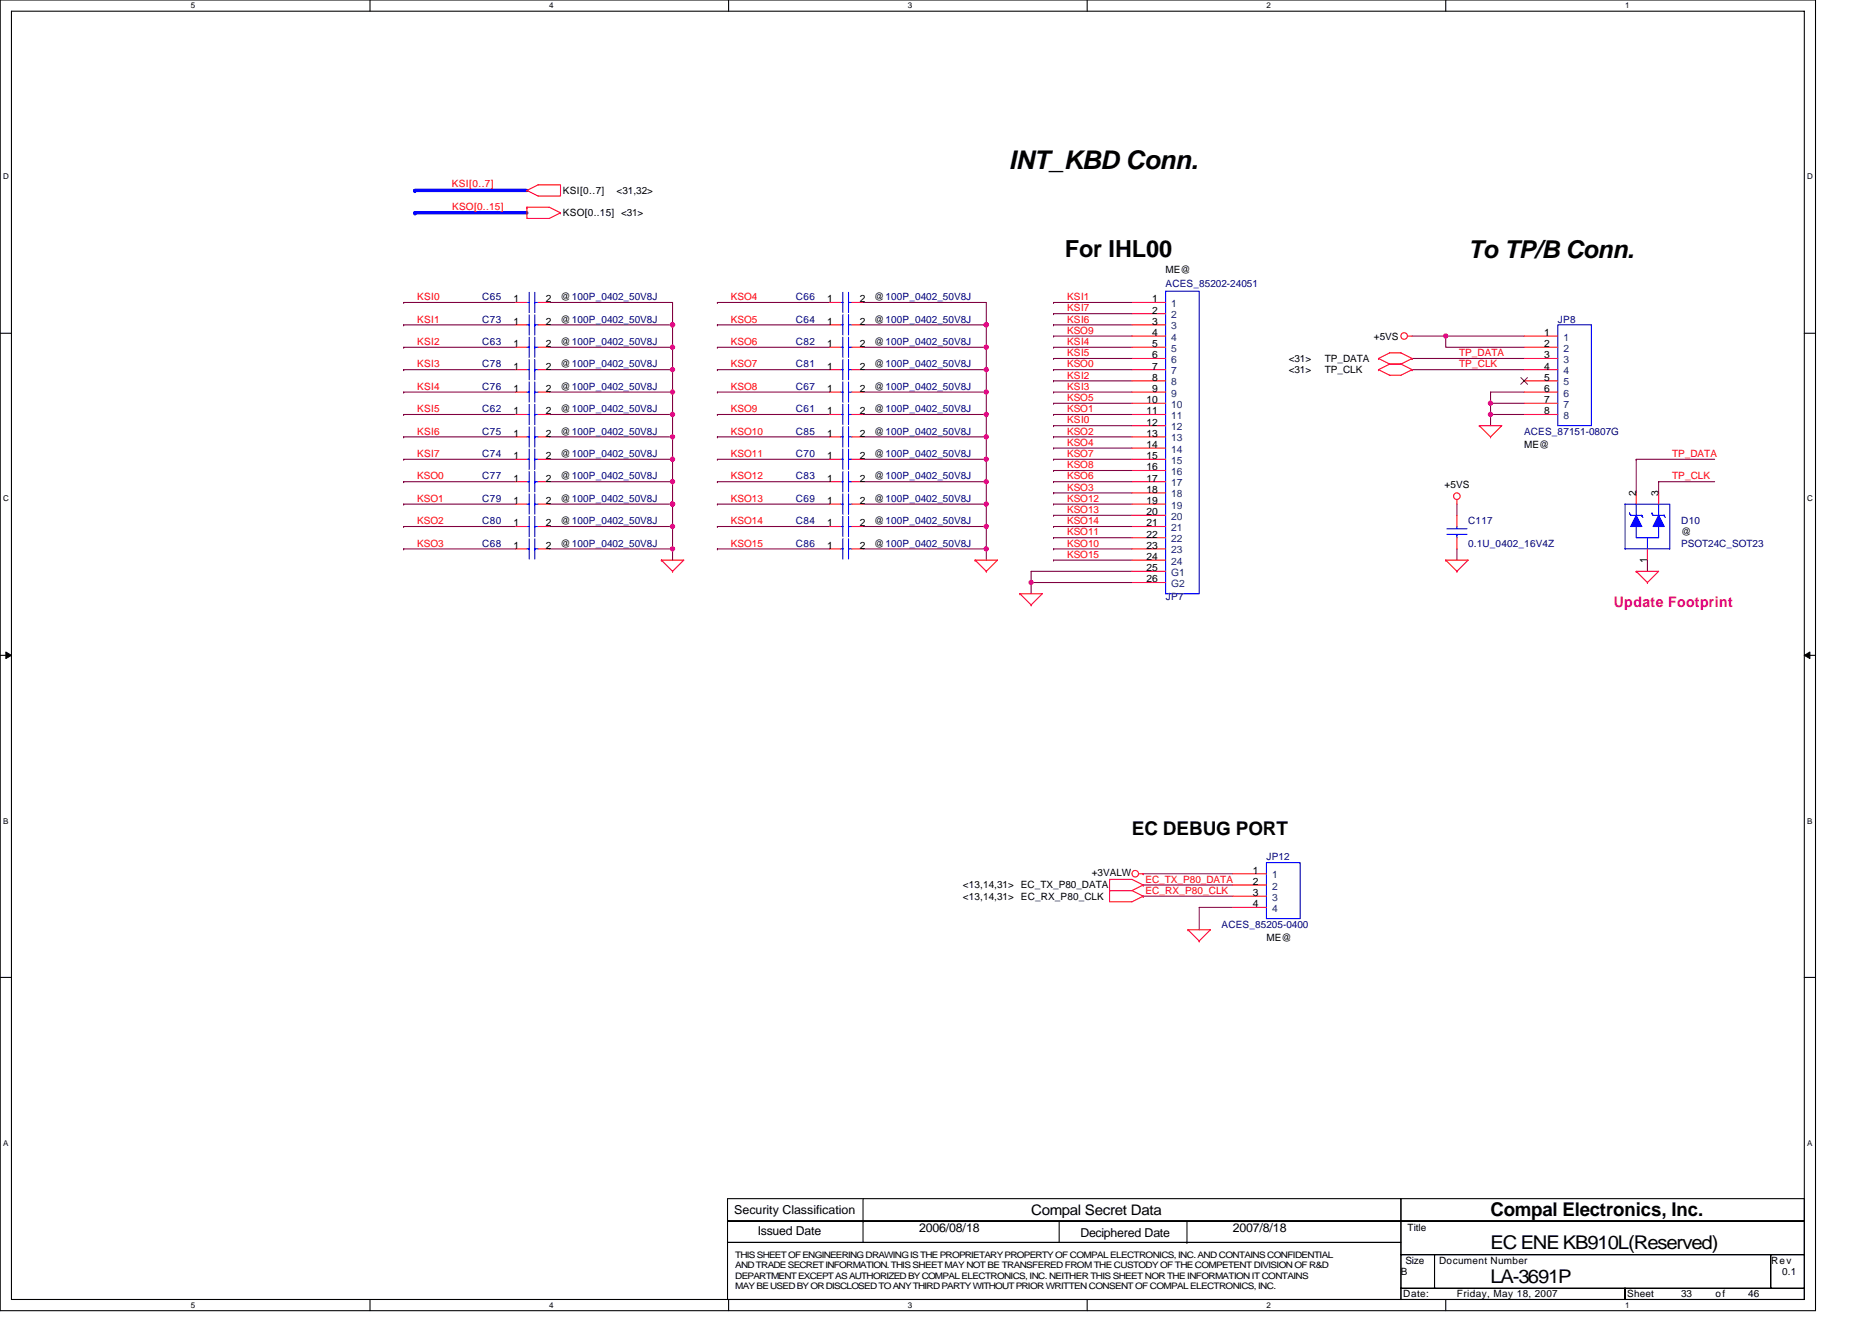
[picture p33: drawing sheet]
<svg xmlns="http://www.w3.org/2000/svg" width="297mm" height="210mm" viewBox="0 0 297 210" stroke-linecap="round" stroke-linejoin="round" font-family="sans-serif">
<defs><g id="words">
<text font-size="4.1" x="160.1" y="26.9">INT_KBD Conn.</text>
<text font-size="3.9" x="233" y="40.9">To TP/B Conn.</text>
<text font-size="3.7" x="168.9" y="40.8">For IHL00</text>
<g font-size="3">
<text x="179.6" y="132.6">EC DEBUG PORT</text>
<text x="236.5" y="193">Compal Electronics, Inc.</text>
<text x="236.5" y="203.6">LA-3691P</text>
<text x="236.5" y="198.3">EC ENE KB910L(Reserved)</text>
</g>
<text font-size="2.3" fill="#ff0080" x="256.1" y="96.4">Update Footprint</text>
<text font-size="2.3" x="163.6" y="192.8">Compal Secret Data</text>
<g font-size="1.9">
<text x="116.5" y="192.7">Security Classification</text>
<text x="120.2" y="196.1">Issued Date</text>
<text x="145.8" y="195.6">2006/08/18</text>
<text x="171.4" y="196.3">Deciphered Date</text>
<text x="195.6" y="195.6">2007/8/18</text>
</g>
<g font-size="1.6" fill="#f00">
<text x="71.7" y="29.7">KSI[0..7]</text>
<text x="71.7" y="33.3">KSO[0..15]</text>
<text x="66.2" y="47.6">KSI0</text>
<text x="116" y="47.6">KSO4</text>
<text x="169.3" y="47.6">KSI1</text>
<text x="66.2" y="51.2">KSI1</text>
<text x="116" y="51.2">KSO5</text>
<text x="169.3" y="53">KSO9</text>
<text x="169.3" y="51.2">KSI6</text>
<text x="169.3" y="49.4">KSI7</text>
<text x="66.2" y="54.8">KSI2</text>
<text x="66.2" y="58.3">KSI3</text>
<text x="116" y="54.8">KSO6</text>
<text x="116" y="58.3">KSO7</text>
<text x="169.3" y="58.3">KSO0</text>
<text x="169.3" y="56.5">KSI5</text>
<text x="169.3" y="54.8">KSI4</text>
<text x="231.5" y="58.3">TP_CLK</text>
<text x="231.5" y="56.5">TP_DATA</text>
<text x="66.2" y="61.9">KSI4</text>
<text x="66.2" y="65.4">KSI5</text>
<text x="116" y="61.9">KSO8</text>
<text x="116" y="65.4">KSO9</text>
<text x="169.3" y="65.4">KSO1</text>
<text x="169.3" y="63.6">KSO5</text>
<text x="169.3" y="61.9">KSI3</text>
<text x="169.3" y="60.1">KSI2</text>
<text x="66.2" y="69">KSI6</text>
<text x="116" y="69">KSO10</text>
<text x="169.3" y="70.8">KSO4</text>
<text x="169.3" y="69">KSO2</text>
<text x="169.3" y="67.2">KSI0</text>
<text x="66.2" y="72.5">KSI7</text>
<text x="66.2" y="76.1">KSO0</text>
<text x="116" y="72.5">KSO11</text>
<text x="116" y="76.1">KSO12</text>
<text x="169.3" y="76.1">KSO6</text>
<text x="169.3" y="74.3">KSO8</text>
<text x="169.3" y="72.5">KSO7</text>
<text x="169.3" y="77.9">KSO3</text>
<text x="265.3" y="72.5">TP_DATA</text>
<text x="265.3" y="76.1">TP_CLK</text>
<text x="66.2" y="79.7">KSO1</text>
<text x="66.2" y="83.2">KSO2</text>
<text x="116" y="79.7">KSO13</text>
<text x="116" y="83.2">KSO14</text>
<text x="169.3" y="83.2">KSO14</text>
<text x="169.3" y="81.4">KSO13</text>
<text x="169.3" y="79.7">KSO12</text>
<text x="66.2" y="86.8">KSO3</text>
<text x="116" y="86.8">KSO15</text>
<text x="169.3" y="88.5">KSO15</text>
<text x="169.3" y="86.8">KSO10</text>
<text x="169.3" y="85">KSO11</text>
<text x="181.8" y="140.1">EC_TX_P80_DATA</text>
<text x="181.8" y="141.9">EC_RX_P80_CLK</text>
</g>
<g font-size="1.6">
<text x="89.3" y="30.8">KSI[0..7]</text>
<text x="89.3" y="34.3">KSO[0..15] &lt;31&gt;</text>
<text x="97.8" y="30.8">&lt;31,32&gt;</text>
<text x="81.5" y="48">1</text>
<text x="86.6" y="48">2</text>
<text x="88.9" y="47.6">@100P_0402_50V8J</text>
<text x="131.3" y="48">1</text>
<text x="136.4" y="48">2</text>
<text x="138.7" y="47.6">@100P_0402_50V8J</text>
<text x="182.8" y="48">1</text>
<text x="185" y="43.4">ME@</text>
<text x="81.5" y="51.5">1</text>
<text x="86.6" y="51.5">2</text>
<text x="88.9" y="51.2">@100P_0402_50V8J</text>
<text x="131.3" y="51.5">1</text>
<text x="136.4" y="51.5">2</text>
<text x="138.7" y="51.2">@100P_0402_50V8J</text>
<text x="182.8" y="49.8">2</text>
<text x="182.8" y="51.5">3</text>
<text x="182.8" y="53.3">4</text>
<text x="245" y="53.3">1</text>
<text x="81.5" y="58.7">1</text>
<text x="81.5" y="55.1">1</text>
<text x="86.6" y="58.7">2</text>
<text x="86.6" y="55.1">2</text>
<text x="88.9" y="58.3">@100P_0402_50V8J</text>
<text x="88.9" y="54.8">@100P_0402_50V8J</text>
<text x="131.3" y="58.7">1</text>
<text x="131.3" y="55.1">1</text>
<text x="136.4" y="58.7">2</text>
<text x="136.4" y="55.1">2</text>
<text x="138.7" y="58.3">@100P_0402_50V8J</text>
<text x="138.7" y="54.8">@100P_0402_50V8J</text>
<text x="182.8" y="55.1">5</text>
<text x="182.8" y="56.9">6</text>
<text x="182.8" y="58.7">7</text>
<text x="204.5" y="59.2">&lt;31&gt;</text>
<text x="204.5" y="57.4">&lt;31&gt;</text>
<text x="210.2" y="59.2">TP_CLK</text>
<text x="210.2" y="57.4">TP_DATA</text>
<text x="218" y="54">+5VS</text>
<text x="245" y="55.1">2</text>
<text x="245" y="56.9">3</text>
<text x="245" y="58.7">4</text>
<text x="81.5" y="65.8">1</text>
<text x="81.5" y="62.2">1</text>
<text x="86.6" y="65.8">2</text>
<text x="86.6" y="62.2">2</text>
<text x="88.9" y="65.4">@100P_0402_50V8J</text>
<text x="88.9" y="61.9">@100P_0402_50V8J</text>
<text x="131.3" y="62.2">1</text>
<text x="131.3" y="65.8">1</text>
<text x="136.4" y="62.2">2</text>
<text x="136.4" y="65.8">2</text>
<text x="138.7" y="61.9">@100P_0402_50V8J</text>
<text x="138.7" y="65.4">@100P_0402_50V8J</text>
<text x="181.9" y="64">10</text>
<text x="181.9" y="65.8">11</text>
<text x="182.8" y="60.4">8</text>
<text x="182.8" y="62.2">9</text>
<text x="245" y="60.4">5</text>
<text x="245" y="62.2">6</text>
<text x="245" y="64">7</text>
<text x="245" y="65.8">8</text>
<text x="81.5" y="69.3">1</text>
<text x="86.6" y="69.3">2</text>
<text x="88.9" y="69">@100P_0402_50V8J</text>
<text x="131.3" y="69.3">1</text>
<text x="136.4" y="69.3">2</text>
<text x="138.7" y="69">@100P_0402_50V8J</text>
<text x="181.9" y="67.5">12</text>
<text x="181.9" y="69.3">13</text>
<text x="181.9" y="71.1">14</text>
<text x="241.8" y="71.1">ME@</text>
<text x="81.5" y="76.4">1</text>
<text x="81.5" y="72.9">1</text>
<text x="86.6" y="76.4">2</text>
<text x="86.6" y="72.9">2</text>
<text x="88.9" y="76.1">@100P_0402_50V8J</text>
<text x="88.9" y="72.5">@100P_0402_50V8J</text>
<text x="131.3" y="72.9">1</text>
<text x="131.3" y="76.4">1</text>
<text x="136.4" y="72.9">2</text>
<text x="136.4" y="76.4">2</text>
<text x="138.7" y="72.5">@100P_0402_50V8J</text>
<text x="138.7" y="76.1">@100P_0402_50V8J</text>
<text x="181.9" y="72.9">15</text>
<text x="181.9" y="74.7">16</text>
<text x="181.9" y="76.4">17</text>
<text x="229.2" y="77.5">+5VS</text>
<text x="81.5" y="83.5">1</text>
<text x="81.5" y="80">1</text>
<text x="86.6" y="83.5">2</text>
<text x="86.6" y="80">2</text>
<text x="88.9" y="83.2">@100P_0402_50V8J</text>
<text x="88.9" y="79.7">@100P_0402_50V8J</text>
<text x="131.3" y="80">1</text>
<text x="131.3" y="83.5">1</text>
<text x="136.4" y="80">2</text>
<text x="136.4" y="83.5">2</text>
<text x="138.7" y="79.7">@100P_0402_50V8J</text>
<text x="138.7" y="83.2">@100P_0402_50V8J</text>
<text x="181.9" y="78.2">18</text>
<text x="181.9" y="80">19</text>
<text x="181.9" y="81.8">20</text>
<text x="181.9" y="83.5">21</text>
<text x="259.6" y="78.8" transform="rotate(-90 259.6 78.8)">2</text>
<text x="263.2" y="78.8" transform="rotate(-90 263.2 78.8)">3</text>
<text x="81.5" y="87.1">1</text>
<text x="86.6" y="87.1">2</text>
<text x="88.9" y="86.8">@100P_0402_50V8J</text>
<text x="131.3" y="87.1">1</text>
<text x="136.4" y="87.1">2</text>
<text x="138.7" y="86.8">@100P_0402_50V8J</text>
<text x="181.9" y="85.3">22</text>
<text x="181.9" y="87.1">23</text>
<text x="181.9" y="88.9">24</text>
<text x="261.4" y="89.3" transform="rotate(-90 261.4 89.3)">1</text>
<text x="266.7" y="85">@</text>
<text x="181.9" y="90.7">25</text>
<text x="181.9" y="92.4">26</text>
<text x="152.8" y="142.8">&lt;13,14,31&gt; EC_RX_P80_CLK</text>
<text x="152.8" y="141">&lt;13,14,31&gt; EC_TX_P80_DATA</text>
<text x="173.2" y="139">+3VALW</text>
<text x="198.8" y="138.7">1</text>
<text x="198.8" y="140.4">2</text>
<text x="198.8" y="142.2">3</text>
<text x="198.8" y="144">4</text>
<text x="201" y="149.4">ME@</text>
<text x="223.3" y="195.4">Title</text>
<text x="222.3" y="202.3">B</text>
<text x="223" y="200.6">Size</text>
<text x="228.3" y="200.6">Document Number</text>
<text x="281" y="200.6">Rev</text>
<text x="282.8" y="202.3">0.1</text>
<text x="222.6" y="205.9">Date:</text>
<text x="231.2" y="205.9">Friday, May 18, 2007</text>
<text x="258.2" y="205.9">Sheet</text>
<text x="266.7" y="205.9">33</text>
<text x="272.2" y="205.9">of</text>
<text x="277.4" y="205.9">46</text>
</g>
<g font-size="1.6" fill="#000080">
<text x="76.5" y="47.6">C65</text>
<text x="126.3" y="47.6">C66</text>
<text x="185" y="45.5">ACES_85202-24051</text>
<text x="76.5" y="51.2">C73</text>
<text x="126.3" y="51.2">C64</text>
<text x="247.2" y="51.2">JP8</text>
<text x="76.5" y="58.3">C78</text>
<text x="76.5" y="54.8">C63</text>
<text x="126.3" y="58.3">C81</text>
<text x="126.3" y="54.8">C82</text>
<text x="76.5" y="65.4">C62</text>
<text x="76.5" y="61.9">C76</text>
<text x="126.3" y="61.9">C67</text>
<text x="126.3" y="65.4">C61</text>
<text x="76.5" y="69">C75</text>
<text x="126.3" y="69">C85</text>
<text x="241.8" y="69">ACES_87151-0807G</text>
<text x="76.5" y="76.1">C77</text>
<text x="76.5" y="72.5">C74</text>
<text x="126.3" y="72.5">C70</text>
<text x="126.3" y="76.1">C83</text>
<text x="76.5" y="83.2">C80</text>
<text x="76.5" y="79.7">C79</text>
<text x="126.3" y="79.7">C69</text>
<text x="126.3" y="83.2">C84</text>
<text x="233" y="83.2">C117</text>
<text x="266.7" y="83.2">D10</text>
<text x="76.5" y="86.8">C68</text>
<text x="126.3" y="86.8">C86</text>
<text x="233" y="86.8">0.1U_0402_16V4Z</text>
<text x="266.7" y="86.8">PSOT24C_SOT23</text>
<text x="185" y="95.3">JP7</text>
<text x="201" y="136.5">JP12</text>
<text x="193.8" y="147.2">ACES_85205-0400</text>
</g>
<g font-size="1.6" fill="#004080">
<text x="185.8" y="48.7">1</text>
<text x="185.8" y="50.5">2</text>
<text x="185.8" y="52.3">3</text>
<text x="185.8" y="54.1">4</text>
<text x="185.8" y="55.8">5</text>
<text x="185.8" y="57.6">6</text>
<text x="185.8" y="59.4">7</text>
<text x="248.1" y="54.1">1</text>
<text x="248.1" y="55.8">2</text>
<text x="248.1" y="57.6">3</text>
<text x="248.1" y="59.4">4</text>
<text x="185.8" y="61.2">8</text>
<text x="185.8" y="62.9">9</text>
<text x="185.8" y="64.7">10</text>
<text x="248.1" y="61.2">5</text>
<text x="248.1" y="62.9">6</text>
<text x="248.1" y="64.7">7</text>
<text x="185.8" y="66.5">11</text>
<text x="185.8" y="68.3">12</text>
<text x="185.8" y="70.1">13</text>
<text x="185.8" y="71.8">14</text>
<text x="248.1" y="66.5">8</text>
<text x="185.8" y="73.6">15</text>
<text x="185.8" y="75.4">16</text>
<text x="185.8" y="77.2">17</text>
<text x="185.8" y="79">18</text>
<text x="185.8" y="80.7">19</text>
<text x="185.8" y="82.5">20</text>
<text x="185.8" y="84.3">21</text>
<text x="185.8" y="86.1">22</text>
<text x="185.8" y="87.8">23</text>
<text x="185.8" y="89.6">24</text>
<text x="185.8" y="91.4">G1</text>
<text x="185.8" y="93.2">G2</text>
<text x="201.8" y="139.4">1</text>
<text x="201.8" y="141.2">2</text>
<text x="201.8" y="143">3</text>
<text x="201.8" y="144.7">4</text>
</g>
<g font-size="1.4">
<text x="116.7" y="199.7">THIS SHEET OF ENGINEERING DRAWING IS THE PROPRIETARY PROPERTY OF COMPAL ELECTRONICS, INC. AND CONTAINS CONFIDENTIAL</text>
<text x="116.7" y="201.3">AND TRADE SECRET INFORMATION. THIS SHEET MAY NOT BE TRANSFERED FROM THE CUSTODY OF THE COMPETENT DIVISION OF R&amp;D</text>
<text x="116.7" y="202.9">DEPARTMENT EXCEPT AS AUTHORIZED BY COMPAL ELECTRONICS, INC. NEITHER THIS SHEET NOR THE INFORMATION IT CONTAINS</text>
<text x="116.7" y="204.6">MAY BE USED BY OR DISCLOSED TO ANY THIRD PARTY WITHOUT PRIOR WRITTEN CONSENT OFCOMPAL ELECTRONICS, INC.</text>
</g>
<g font-size="1.3">
<text x="30.3" y="1.3">5</text>
<text x="87.2" y="1.3">4</text>
<text x="144.1" y="1.3">3</text>
<text x="201" y="1.3">2</text>
<text x="257.8" y="1.3">1</text>
<text x=".5" y="28.5">D</text>
<text x="286.7" y="28.5">D</text>
<text x=".5" y="79.6">C</text>
<text x="286.7" y="79.6">C</text>
<text x=".5" y="130.7">B</text>
<text x="286.7" y="130.7">B</text>
<text x=".5" y="181.8">A</text>
<text x="286.7" y="181.8">A</text>
<text x="30.3" y="207.6">5</text>
<text x="87.2" y="207.6">4</text>
<text x="144.1" y="207.6">3</text>
<text x="201" y="207.6">2</text>
<text x="257.8" y="207.6">1</text>
</g>
</g></defs>
<path d="M0 0h288.1v208h-288.1zM1.8 1.8h284.5v204.4h-284.5z" fill="none" stroke="#000" stroke-width=".17"/>
<g fill="#fff">
<path d="M30.3 .2h.7v1.4h-.7z"/>
<path d="M30.3 206.4h.7v1.5h-.7z"/>
</g>
<path d="M58.7 0v1.8M58.7 206.2v1.8" fill="none" stroke="#000" stroke-width=".17"/>
<g fill="#fff">
<path d="M87.2 .2h.7v1.4h-.7z"/>
<path d="M87.2 206.4h.7v1.5h-.7z"/>
</g>
<path d="M115.6 0v1.8M115.6 206.2v1.8" fill="none" stroke="#000" stroke-width=".17"/>
<g fill="#fff">
<path d="M144.1 .2h.7v1.4h-.7z"/>
<path d="M144.1 206.4h.7v1.5h-.7z"/>
</g>
<path d="M172.5 0v1.8M172.5 206.2v1.8" fill="none" stroke="#000" stroke-width=".17"/>
<g fill="#fff">
<path d="M201 .2h.7v1.4h-.7z"/>
<path d="M201 206.4h.7v1.5h-.7z"/>
</g>
<path d="M229.4 0v1.8M229.4 206.2v1.8" fill="none" stroke="#000" stroke-width=".17"/>
<g fill="#fff">
<path d="M257.8 .2h.7v1.4h-.7z"/>
<path d="M257.8 206.4h.7v1.5h-.7z"/>
<path d="M.5 27.3h.9v1.4h-.9z"/>
<path d="M286.7 27.3h1v1.4h-1z"/>
<path d="M.5 78.4h.9v1.5h-.9z"/>
<path d="M286.7 78.4h1v1.5h-1z"/>
</g>
<path d="M0 52.9h1.8M286.3 52.9h1.8" fill="none" stroke="#000" stroke-width=".17"/>
<g fill="#fff">
<path d="M.5 129.6h.8v1.4h-.8z"/>
<path d="M286.7 129.6h.9v1.4h-.9z"/>
</g>
<path d="M0 104h1.8M286.3 104h1.8" fill="none" stroke="#000" stroke-width=".17"/>
<path d="M.9 103.5l.9 .5-.9 .5zM286.3 104l.9-.5v1z" fill="#000" stroke="#000" stroke-width=".16"/>
<g fill="#fff">
<path d="M.5 180.7h.8v1.4h-.8z"/>
<path d="M286.7 180.7h.9v1.4h-.9z"/>
</g>
<g fill="none" stroke="#000" stroke-width=".17">
<path d="M0 155.1h1.8M286.3 155.1h1.8M115.4 190.2h106.9v3.6h-106.9zM115.4 193.8h106.9v3.4h-106.9zM115.4 197.2h106.9v9h-106.9zM136.9 193.8h.1M136.9 193.8v3.4M136.9 190.2v3.6M168.1 193.8v3.4M188.3 197.2h.1M188.3 193.8v3.4M222.3 190.2h64v3.6h-64z"/>
<path d="M222.3 193.8h64v5.3h-64zM222.3 199.1h5.3v5.4h-5.3zM227.6 199.1h53.4v5.4h-53.4zM281 199.1h5.3v5.4h-5.3zM222.3 204.5h35.5v1.7h-35.5zM257.8 204.5h28.5v1.7h-28.5z"/>
</g>
<path d="M65.8 33.8h.1M65.8 30.2h.1M65.8 33.8h17.8M65.8 30.2h17.8" fill="none" stroke="#00f" stroke-width=".53"/>
<g fill="none" stroke="#800040" stroke-width=".17">
<path d="M64 48h.1M64 51.6h.1M64 55.1h.1M64 58.7h.1M64 48h17.8M64 51.6h17.8M64 55.1h17.8M64 58.7h17.8M87.2 48h19.5v3.6M87.2 51.6h19.5M87.2 55.1h19.5v3.6M87.2 58.7h19.5"/>
<path d="M106.7 58.7v3.5M106.7 51.6v3.5M113.8 48h.1M113.8 51.6h.1M113.8 55.1h.1M113.8 58.7h.1M113.8 48h17.8M113.8 51.6h17.8M113.8 55.1h17.8M113.8 58.7h17.8M136.9 48h19.6v3.6M136.9 55.1h19.6"/>
<path d="M136.9 58.7h19.6M136.9 51.6h19.6M156.5 55.1v3.6M156.5 58.7v3.5M156.5 51.6v3.5M167.2 58.7h.1M167.2 56.9h.1M167.2 55.1h.1M167.2 53.3h.1M167.2 51.6h.1M167.2 49.8h.1M167.2 48h.1"/>
<path d="M167.2 48h12.4M167.2 51.6h12.4M167.2 55.1h12.4M167.2 58.7h12.4M167.2 56.9h12.4M167.2 53.3h12.4M167.2 49.8h12.4M224.1 53.3h5.3v1.8h12.4M224.1 58.7h.1M224.1 56.9h.1M224.1 58.7h17.7M224.1 56.9h17.7"/>
<path d="M229.4 53.3h12.4M64 62.2h.1M64 65.8h.1M64 69.3h.1M64 72.9h.1M64 76.5h.1M64 62.2h17.8M64 65.8h17.8M64 69.3h17.8M64 72.9h17.8M64 76.5h17.8M87.2 76.5h19.5"/>
<path d="M87.2 69.3h19.5M87.2 65.8h19.5M87.2 62.2h19.5M87.2 72.9h19.5M106.7 65.8v3.5M106.7 76.5v3.5M106.7 69.3v3.6M106.7 72.9v3.6M106.7 62.2v3.6M113.8 62.2h.1M113.8 65.8h.1M113.8 69.3h.1"/>
<path d="M113.8 72.9h.1M113.8 76.5h.1M113.8 62.2h17.8M113.8 65.8h17.8M113.8 69.3h17.8M113.8 72.9h17.8M113.8 76.5h17.8M136.9 69.3h19.6M136.9 62.2h19.6M136.9 65.8h19.6M136.9 72.9h19.6M136.9 76.5h19.6"/>
<path d="M156.5 72.9v3.6M156.5 62.2v3.6M156.5 65.8v3.5M156.5 69.3v3.6M156.5 76.5v3.5M167.2 76.5h.1M167.2 74.7h.1M167.2 72.9h.1M167.2 71.1h.1M167.2 69.3h.1M167.2 67.6h.1M167.2 65.8h.1"/>
<path d="M167.2 64h.1M167.2 62.2h.1M167.2 60.5h.1M167.2 78.2h.1M167.2 62.2h12.4M167.2 65.8h12.4M167.2 69.3h12.4M167.2 72.9h12.4M167.2 76.5h12.4M167.2 74.7h12.4M167.2 71.1h12.4M167.2 67.6h12.4"/>
<path d="M167.2 64h12.4M167.2 60.5h12.4M167.2 78.2h12.4M236.5 64h5.3M236.5 65.8v1.8M241.8 62.2h-5.3v3.6h5.3M259.6 72.9h.1M259.6 72.9v5.3M259.6 72.9h12.5M263.2 76.5h.1M263.2 76.5v1.7M263.2 76.5h8.9"/>
<path d="M64 80h.1M64 83.6h.1M64 87.1h.1M64 80h17.8M64 83.6h17.8M64 87.1h17.8M87.2 83.6h19.5M87.2 80h19.5M87.2 87.1h19.5M106.7 87.1v1.8M106.7 83.6v3.5M106.7 80v3.6"/>
<path d="M113.8 80h.1M113.8 83.6h.1M113.8 87.1h.1M113.8 80h17.8M113.8 83.6h17.8M113.8 87.1h17.8M136.9 80h19.6M136.9 87.1h19.6M136.9 83.6h19.6M156.5 83.6v5.3M156.5 80v3.6M163.6 92.5h16"/>
<path d="M167.2 88.9h.1M167.2 87.1h.1M167.2 85.3h.1M167.2 83.6h.1M167.2 81.8h.1M167.2 80h.1M167.2 80h12.4M167.2 83.6h12.4M167.2 87.1h12.4M167.2 88.9h12.4M167.2 85.3h12.4M167.2 81.8h12.4"/>
<path d="M179.6 90.7h-16v3.5M231.2 80v1.8M231.2 87.1v1.8M261.4 88.9v1.8M181.4 138.7h14.2M181.4 140.5h.1M181.4 142.2h.1M181.4 140.5h14.2M181.4 142.2h14.2M195.6 144h-5.3v3.6"/>
</g>
<g fill="none" stroke="#f00" stroke-width=".17">
<path d="M83.6 32.9h3.6l1.7 .9M83.6 32.9v1.8h3.6l1.7-.9M83.6 32.9h.1M83.6 30.2l1.8-.9h3.5v1.8h-3.5zM83.6 30.2h.1M88.9 33.8h.1M81.8 55.1h1.8M81.8 58.7h1.8M81.8 51.6h1.8M81.8 48h1.8M85.4 55.1h1.8M85.4 58.7h1.8"/>
<path d="M85.4 51.6h1.8M85.4 48h1.8M131.6 55.1h1.8M131.6 58.7h1.8M131.6 51.6h1.8M131.6 48h1.8M135.2 55.1h1.7M135.2 58.7h1.7M135.2 51.6h1.7M135.2 48h1.7M179.6 53.3h5.4M179.6 55.1h5.4"/>
<path d="M179.6 56.9h5.4M179.6 58.7h5.4M179.6 51.6h5.4M179.6 48h5.4M179.6 49.8h5.4M218.7 58.7l1.8 .9h1.8l1.8-.9M218.7 58.7h.1M218.7 56.9l1.8-.9h1.8l1.8 .9M218.7 56.9h.1M218.7 56.9l1.8 .9M220.5 57.8h1.8M220.5 57.8l-1.8 .9"/>
<path d="M222.3 57.8l1.8 .9M223.3 53.3h.8M224.1 58.7h.1M224.1 56.9h.1M224.1 56.9l-1.8 .9M241.8 53.3h5.4M241.8 55.1h5.4M241.8 56.9h5.4M241.8 58.7h5.4M81.8 76.5h1.8M81.8 62.2h1.8M81.8 65.8h1.8"/>
<path d="M81.8 69.3h1.8M81.8 72.9h1.8M85.4 76.5h1.8M85.4 62.2h1.8M85.4 65.8h1.8M85.4 69.3h1.8M85.4 72.9h1.8M131.6 76.5h1.8M131.6 62.2h1.8M131.6 65.8h1.8M131.6 69.3h1.8M131.6 72.9h1.8"/>
<path d="M135.2 76.5h1.7M135.2 62.2h1.7M135.2 65.8h1.7M135.2 69.3h1.7M135.2 72.9h1.7M179.6 76.5h5.4M179.6 60.5h5.4M179.6 62.2h5.4M179.6 64h5.4M179.6 65.8h5.4M179.6 69.3h5.4M179.6 72.9h5.4"/>
<path d="M179.6 67.6h5.4M179.6 71.1h5.4M179.6 74.7h5.4M179.6 78.2h5.4M231.2 79.3v.7M234.7 67.6h3.6l-1.8 1.7M234.7 67.6h.1M234.7 67.6l1.8 1.7M236.5 69.3h.1M241.8 60.5h5.4M241.8 62.2h5.4M241.8 64h5.4"/>
<path d="M241.8 65.8h5.4M259.6 78.2v1.8M263.2 78.2v1.8M81.8 80h1.8M81.8 83.6h1.8M81.8 87.1h1.8M85.4 80h1.8M85.4 83.6h1.8M85.4 87.1h1.8M104.9 88.9h3.6l-1.8 1.8M104.9 88.9h.1M104.9 88.9l1.8 1.8"/>
<path d="M106.7 90.7h.1M131.6 80h1.8M131.6 83.6h1.8M131.6 87.1h1.8M135.2 80h1.7M135.2 83.6h1.7M135.2 87.1h1.7M154.7 88.9h3.6l-1.8 1.8M154.7 88.9h.1M154.7 88.9l1.8 1.8M156.5 90.7h.1M161.8 94.2h3.6l-1.8 1.8"/>
<path d="M161.8 94.2h.1M161.8 94.2l1.8 1.8M163.6 96h.1M179.6 80h5.4M179.6 83.6h5.4M179.6 81.8h5.4M179.6 85.3h5.4M179.6 87.1h5.4M179.6 88.9h5.4M179.6 90.7h5.4M179.6 92.5h5.4M229.4 88.9h3.6l-1.8 1.8"/>
<path d="M229.4 88.9h.1M229.4 88.9l1.8 1.8M231.2 90.7h.1M231.2 81.8v1.8M231.2 85.3v1.8M259.6 90.7h3.6l-1.8 1.8M259.6 90.7h.1M259.6 90.7l1.8 1.8M261.4 92.5h.1M261.4 87.1v1.8M176.1 139.6h3.5l1.8 .9M176.1 139.6v1.8h3.5"/>
<path d="M176.1 139.6h.1M180.7 138.7h.7M181.4 138.7h.1M195.6 138.7h5.4M176.1 141.4h3.5M176.1 141.4v1.7h3.5l1.8-.9M176.1 141.4h.1M179.6 141.4l1.8 .8M181.4 142.2h.1M181.4 140.5h.1M181.4 140.5l-1.8 .9M188.5 147.6h3.6l-1.8 1.8"/>
<path d="M188.5 147.6h.1M188.5 147.6l1.8 1.8M190.3 149.4h.1M195.6 140.5h5.4M195.6 142.2h5.4M195.6 144h5.4"/>
<circle cx="222.8" cy="53.3" r=".52"/>
<circle cx="231.2" cy="78.8" r=".52"/>
<circle cx="180.1" cy="138.7" r=".52"/>
</g>
<g fill="none" stroke="#00f" stroke-width=".17">
<path d="M83.6 51.6h.4M83.6 58.7h.4M83.6 48h.4M83.6 55.1h.4M84 50v3.2M84 57.1v3.2M84 46.4v3.2M84 53.5v3.2M84.9 50v3.2M84.9 51.6h.1M84.9 57.1v3.2M84.9 58.7h.1"/>
<path d="M84.9 46.4v3.2M84.9 48h.1M84.9 53.5v3.2M84.9 55.1h.1M84.9 51.6h.5M84.9 58.7h.5M84.9 48h.5M84.9 55.1h.5M133.4 51.6h.3M133.4 58.7h.3M133.4 48h.3M133.4 55.1h.3"/>
<path d="M133.7 50v3.2M133.7 57.1v3.2M133.7 46.4v3.2M133.7 53.5v3.2M134.6 50v3.2M134.6 51.6h.1M134.6 57.1v3.2M134.6 58.7h.1M134.6 46.4v3.2M134.6 48h.1M134.6 53.5v3.2M134.6 55.1h.1"/>
<path d="M134.6 51.6h.6M134.6 58.7h.6M134.6 48h.6M134.6 55.1h.6M185 46.2h5.3v48h-5.3zM247.2 51.6h5.3v16h-5.3zM83.6 76.5h.4M83.6 72.9h.4M83.6 65.8h.4M83.6 69.3h.4M83.6 62.2h.4M84 74.8v3.3"/>
<path d="M84 71.3v3.2M84 64.2v3.2M84 67.7v3.3M84 60.6v3.2M84 78.4v3.2M84.9 74.8v3.3M84.9 76.5h.1M84.9 71.3v3.2M84.9 72.9h.1M84.9 64.2v3.2M84.9 65.8h.1M84.9 67.7v3.3"/>
<path d="M84.9 69.3h.1M84.9 60.6v3.2M84.9 62.2h.1M84.9 78.4v3.2M84.9 76.5h.5M84.9 69.3h.5M84.9 72.9h.5M84.9 65.8h.5M84.9 62.2h.5M133.4 69.3h.3M133.4 62.2h.3M133.4 65.8h.3"/>
<path d="M133.4 72.9h.3M133.4 76.5h.3M133.7 67.7v3.3M133.7 78.4v3.2M133.7 60.6v3.2M133.7 64.2v3.2M133.7 71.3v3.2M133.7 74.8v3.3M134.6 67.7v3.3M134.6 69.3h.1M134.6 78.4v3.2M134.6 60.6v3.2"/>
<path d="M134.6 62.2h.1M134.6 64.2v3.2M134.6 65.8h.1M134.6 71.3v3.2M134.6 72.9h.1M134.6 74.8v3.3M134.6 76.5h.1M134.6 76.5h.6M134.6 69.3h.6M134.6 72.9h.6M134.6 65.8h.6M134.6 62.2h.6"/>
<path d="M83.6 83.6h.4M83.6 87.1h.4M83.6 80h.4M84 82v3.2M84 85.5v3.2M84.9 82v3.2M84.9 83.6h.1M84.9 85.5v3.2M84.9 87.1h.1M84.9 80h.1M84.9 80h.5M84.9 83.6h.5"/>
<path d="M84.9 87.1h.5M133.4 80h.3M133.4 83.6h.3M133.4 87.1h.3M133.7 82v3.2M133.7 85.5v3.2M134.6 80h.1M134.6 82v3.2M134.6 83.6h.1M134.6 85.5v3.2M134.6 87.1h.1M134.6 80h.6"/>
<path d="M134.6 83.6h.6M134.6 87.1h.6M229.6 84.8h3.2M229.6 83.9h3.2M231.2 83.6v.3M231.2 84.8h.1M231.2 84.8v.5M257.8 80h7.2v7.1h-7.2zM258.6 81.4l.1 .4h1.8M258.6 81.4h.1M259.6 83.6v1.7h1.8M259.6 80v1.8"/>
<path d="M260.5 81.8h.1M260.5 81.8l.2 .3M261.4 85.3v1.8M262.1 81.4l.2 .4h1.8M262.1 81.4h.1M263.2 81.8h.1M263.2 83.6v1.7h-1.8M263.2 80v1.8M264.1 81.8h.1M264.1 81.8l.1 .3M201 136.9h5.3v8.9h-5.3z"/>
</g>
<path d="M241.3 59.9l1.1 1.1M242.4 59.9l-1.1 1.1" fill="none" stroke="#804000" stroke-width=".16"/>
<g fill="#00f" stroke="#00f" stroke-width=".17">
<path d="M259.6 81.8l.9 1.8h-1.8z" fill-rule="evenodd"/>
<path d="M263.2 81.8l.9 1.8h-1.8z" fill-rule="evenodd"/>
</g>
<g fill="#f0f" stroke="#f0f" stroke-width=".17">
<circle cx="106.7" cy="76.4" r=".35"/>
<circle cx="106.7" cy="51.5" r=".35"/>
<circle cx="156.5" cy="55.1" r=".35"/>
<circle cx="106.7" cy="65.8" r=".35"/>
<circle cx="156.5" cy="83.6" r=".35"/>
<circle cx="106.7" cy="83.6" r=".35"/>
<circle cx="156.5" cy="58.7" r=".35"/>
<circle cx="156.5" cy="62.2" r=".35"/>
<circle cx="156.5" cy="65.8" r=".35"/>
<circle cx="156.5" cy="87.1" r=".35"/>
<circle cx="106.7" cy="80" r=".35"/>
<circle cx="156.5" cy="51.5" r=".35"/>
<circle cx="106.7" cy="72.9" r=".35"/>
<circle cx="106.7" cy="69.3" r=".35"/>
<circle cx="156.5" cy="72.9" r=".35"/>
<circle cx="156.5" cy="69.3" r=".35"/>
<circle cx="106.7" cy="55.1" r=".35"/>
<circle cx="156.5" cy="80" r=".35"/>
<circle cx="106.7" cy="87.1" r=".35"/>
<circle cx="106.7" cy="58.7" r=".35"/>
<circle cx="106.7" cy="62.2" r=".35"/>
<circle cx="156.5" cy="76.4" r=".35"/>
<circle cx="236.5" cy="64" r=".35"/>
<circle cx="236.5" cy="65.8" r=".35"/>
<circle cx="163.6" cy="92.4" r=".35"/>
<circle cx="229.4" cy="53.3" r=".35"/>
</g>
<use href="#words"/>
</svg>
